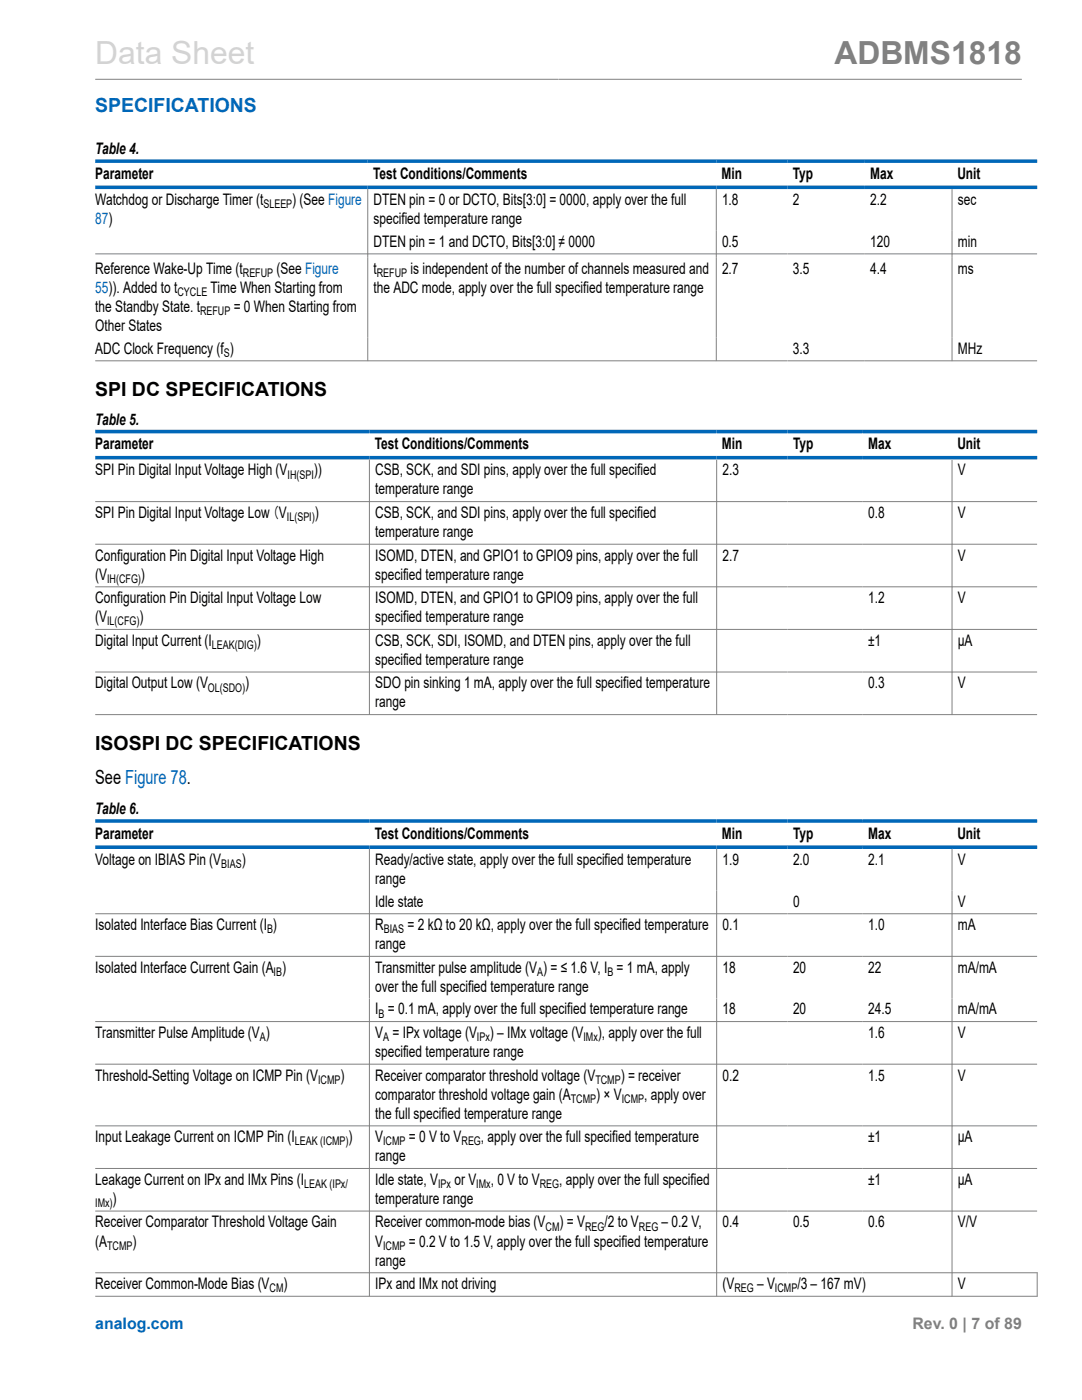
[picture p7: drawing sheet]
<svg xmlns="http://www.w3.org/2000/svg" width="216mm" height="279mm" viewBox="0 0 216 279" stroke-linecap="round" stroke-linejoin="round" font-family="sans-serif">
<defs><g id="words">
<text font-size="6.3" fill="#d3d3d3" x="19" y="12.7">Data Sheet</text>
<text font-size="6.3" fill="#808080" x="166.5" y="12.7">ADBMS1818</text>
<text font-size="3.9" fill="#0067b8" x="19" y="22.3">SPECIFICATIONS</text>
<g font-size="3.9">
<text x="19" y="79">SPI DC SPECIFICATIONS</text>
<text x="19" y="149.6">ISOSPI DC SPECIFICATIONS</text>
<text x="19" y="156.4">See Figure 78.</text>
</g>
<g font-size="3.2">
<text x="19" y="30.8">Table 4.</text>
<text x="19" y="35.7">Parameter</text>
<text x="74.4" y="35.7">Test Conditions/Comments</text>
<text x="144" y="35.7">Min</text>
<text x="158.2" y="35.7">Typ</text>
<text x="173.6" y="35.7">Max</text>
<text x="191" y="35.7">Unit</text>
<text x="19" y="40.9">Watchdog or Discharge Timer (t</text>
<text x="58.3" y="40.9">) (See Figure</text>
<text x="74.5" y="40.9">DTEN pin = 0 or DCTO, Bits[3:0] = 0000, apply over the full</text>
<text x="144.1" y="40.9">1.8</text>
<text x="158.2" y="40.9">2</text>
<text x="173.6" y="40.9">2.2</text>
<text x="191.1" y="40.9">sec</text>
<text x="74.5" y="44.7">specified temperature range</text>
<text x="74.5" y="49.2">DTEN pin = 1 and DCTO, Bits[3:0] ≠ 0000</text>
<text x="144.1" y="49.2">0.5</text>
<text x="173.6" y="49.2">120</text>
<text x="191.1" y="49.2">min</text>
<text x="19" y="54.6">Reference Wake-Up Time (t</text>
<text x="42" y="58.4">Time When Starting from</text>
<text x="55.2" y="54.6">(See Figure</text>
<text x="74.5" y="58.4">the ADC mode, apply over the full specified temperature range</text>
<text x="74.5" y="54.6">t</text>
<text x="81.9" y="54.6">is independent of the number of channels measured and</text>
<text x="144.1" y="54.6">2.7</text>
<text x="158.2" y="54.6">3.5</text>
<text x="173.6" y="54.6">4.4</text>
<text x="191.1" y="54.6">ms</text>
<text x="19" y="62.3">the Standby State. t</text>
<text x="46.6" y="62.3">= 0 When Starting from</text>
<text x="19" y="70.6">ADC Clock Frequency (f )</text>
<text x="19" y="66.1">Other States</text>
<text x="158.2" y="70.6">3.3</text>
<text x="191.1" y="70.6">MHz</text>
<text x="19" y="84.8">Table 5.</text>
<text x="19" y="89.6">Parameter</text>
<text x="74.8" y="89.6">Test Conditions/Comments</text>
<text x="144.1" y="89.6">Min</text>
<text x="158.2" y="89.6">Typ</text>
<text x="173.2" y="89.6">Max</text>
<text x="191" y="89.6">Unit</text>
<text x="19" y="94.9">SPI Pin Digital Input Voltage High (V</text>
<text x="62.6" y="94.9">))</text>
<text x="74.9" y="94.9">CSB, SCK, and SDI pins, apply over the full specified</text>
<text x="144.1" y="94.9">2.3</text>
<text x="191.1" y="94.9">V</text>
<text x="74.9" y="98.7">temperature range</text>
<text x="19" y="103.4">SPI Pin Digital Input Voltage Low （V</text>
<text x="62.8" y="103.4">)</text>
<text x="74.9" y="107.2">temperature range</text>
<text x="74.9" y="103.4">CSB, SCK, and SDI pins, apply over the full specified</text>
<text x="173.2" y="103.4">0.8</text>
<text x="191.1" y="103.4">V</text>
<text x="19" y="111.9">Configuration Pin Digital Input Voltage High</text>
<text x="74.9" y="111.9">ISOMD, DTEN, and GPIO1 to GPIO9 pins, apply over the full</text>
<text x="144.1" y="111.9">2.7</text>
<text x="191.1" y="111.9">V</text>
<text x="19" y="115.7">(V</text>
<text x="28.1" y="115.7">)</text>
<text x="74.9" y="115.7">specified temperature range</text>
<text x="19" y="124.2">(V</text>
<text x="19" y="120.4">Configuration Pin Digital Input Voltage Low</text>
<text x="27.8" y="124.2">)</text>
<text x="74.9" y="120.4">ISOMD, DTEN, and GPIO1 to GPIO9 pins, apply over the full</text>
<text x="74.9" y="124.2">specified temperature range</text>
<text x="173.2" y="120.4">1.2</text>
<text x="191.1" y="120.4">V</text>
<text x="19" y="128.9">Digital Input Current (I</text>
<text x="51.2" y="128.9">)</text>
<text x="74.9" y="128.9">CSB, SCK, SDI, ISOMD, and DTEN pins, apply over the full</text>
<text x="173.2" y="128.9">±1</text>
<text x="191.1" y="128.9">μA</text>
<text x="19" y="137.4">Digital Output Low (V</text>
<text x="48.9" y="137.4">)</text>
<text x="74.9" y="132.7">specified temperature range</text>
<text x="74.9" y="137.4">SDO pin sinking 1 mA, apply over the full specified temperature</text>
<text x="173.2" y="137.4">0.3</text>
<text x="191.1" y="137.4">V</text>
<text x="74.9" y="141.2">range</text>
<text x="19" y="162.5">Table 6.</text>
<text x="19" y="167.4">Parameter</text>
<text x="74.8" y="167.4">Test Conditions/Comments</text>
<text x="144.1" y="167.4">Min</text>
<text x="158.2" y="167.4">Typ</text>
<text x="173.2" y="167.4">Max</text>
<text x="191" y="167.4">Unit</text>
<text x="19" y="172.6">Voltage on IBIAS Pin (V</text>
<text x="48.2" y="172.6">)</text>
<text x="74.9" y="172.6">Ready/active state, apply over the full specified temperature</text>
<text x="144.2" y="172.6">1.9</text>
<text x="158.2" y="172.6">2.0</text>
<text x="173.2" y="172.6">2.1</text>
<text x="191.1" y="172.6">V</text>
<text x="74.9" y="176.4">range</text>
<text x="19" y="185.6">Isolated Interface Bias Current (I )</text>
<text x="74.9" y="185.6">R</text>
<text x="74.9" y="180.9">Idle state</text>
<text x="81.3" y="185.6">= 2 kΩ to 20 kΩ, apply over the full specified temperature</text>
<text x="144.1" y="185.6">0.1</text>
<text x="158.2" y="180.9">0</text>
<text x="173.2" y="185.6">1.0</text>
<text x="191.1" y="185.6">mA</text>
<text x="191.1" y="180.9">V</text>
<text x="74.9" y="189.4">range</text>
<text x="19" y="194.1">Isolated Interface Current Gain (A )</text>
<text x="74.9" y="194.1">Transmitter pulse amplitude (V ) = ≤ 1.6 V, I = 1 mA, apply</text>
<text x="74.9" y="197.9">over the full specified temperature range</text>
<text x="144.2" y="194.1">18</text>
<text x="158.2" y="194.1">20</text>
<text x="173.2" y="194.1">22</text>
<text x="191.1" y="194.1">mA/mA</text>
<text x="74.9" y="202.4">I = 0.1 mA, apply over the full specified temperature range</text>
<text x="144.2" y="202.4">18</text>
<text x="158.2" y="202.4">20</text>
<text x="173.2" y="202.4">24.5</text>
<text x="191.1" y="202.4">mA/mA</text>
<text x="19" y="207.1">Transmitter Pulse Amplitude (V )</text>
<text x="74.9" y="207.1">V = IPx voltage (V</text>
<text x="97.8" y="207.1">) – IMx voltage (V</text>
<text x="119.3" y="207.1">), apply over the full</text>
<text x="173.2" y="207.1">1.6</text>
<text x="191.1" y="207.1">V</text>
<text x="19" y="215.6">Threshold-Setting Voltage on ICMP Pin (V</text>
<text x="67.9" y="215.6">)</text>
<text x="74.9" y="210.9">specified temperature range</text>
<text x="74.9" y="215.6">Receiver comparator threshold voltage (V</text>
<text x="123.9" y="215.6">) = receiver</text>
<text x="144.1" y="215.6">0.2</text>
<text x="173.2" y="215.6">1.5</text>
<text x="191.1" y="215.6">V</text>
<text x="74.9" y="219.4">comparator threshold voltage gain (A</text>
<text x="119" y="219.4">) × V</text>
<text x="128.5" y="219.4">, apply over</text>
<text x="19" y="228">Input Leakage Current on ICMP Pin (I</text>
<text x="69.6" y="228">)</text>
<text x="74.9" y="228">V</text>
<text x="74.9" y="223.3">the full specified temperature range</text>
<text x="81.6" y="228">= 0 V to V</text>
<text x="96" y="228">, apply over the full specified temperature</text>
<text x="173.2" y="228">±1</text>
<text x="191.1" y="228">µA</text>
<text x="74.9" y="231.8">range</text>
<text x="19" y="236.5">Leakage Current on IPx and IMx Pins (I</text>
<text x="74.9" y="236.5">Idle state, V</text>
<text x="90.7" y="236.5">or V</text>
<text x="97.9" y="236.5">, 0 V to V</text>
<text x="111.6" y="236.5">, apply over the full specified</text>
<text x="173.2" y="236.5">±1</text>
<text x="191.1" y="236.5">µA</text>
<text x="19" y="245">Receiver Comparator Threshold Voltage Gain</text>
<text x="22.5" y="240.3">)</text>
<text x="74.9" y="240.3">temperature range</text>
<text x="74.9" y="245">Receiver common-mode bias (V</text>
<text x="111.6" y="245">) = V</text>
<text x="120.6" y="245">/2 to V</text>
<text x="132" y="245">– 0.2 V,</text>
<text x="144.1" y="245">0.4</text>
<text x="158.2" y="245">0.5</text>
<text x="173.2" y="245">0.6</text>
<text x="191.1" y="245">V/V</text>
<text x="19" y="248.8">(A</text>
<text x="26.4" y="248.8">)</text>
<text x="74.9" y="248.8">V</text>
<text x="81.6" y="248.8">= 0.2 V to 1.5 V, apply over the full specified temperature</text>
<text x="19" y="257.3">Receiver Common-Mode Bias (V</text>
<text x="56.6" y="257.3">)</text>
<text x="74.9" y="252.6">range</text>
<text x="74.9" y="257.3">IPx and IMx not driving</text>
<text x="144.1" y="257.3">(V</text>
<text x="151.1" y="257.3">– V</text>
<text x="159.1" y="257.3">/3 – 167 mV)</text>
<text x="191.1" y="257.3">V</text>
</g>
<g font-size="3.2" fill="#0067b8">
<text x="19" y="44.7">87)</text>
<text x="19" y="58.4">55)). Added to t</text>
<text x="19" y="265.3">analog.com</text>
</g>
<text font-size="3.2" fill="#808080" x="182.1" y="265.3">Rev. 0 | 7 of 89</text>
<g font-size="2.4">
<text x="52.6" y="41.5">SLEEP</text>
<text x="35.4" y="59.1">CYCLE</text>
<text x="48.5" y="55.3">REFUP</text>
<text x="75.2" y="55.3">REFUP</text>
<text x="39.9" y="62.9">REFUP</text>
<text x="44.7" y="71.2">S</text>
<text x="57.4" y="95.5">IH(SPI</text>
<text x="57.3" y="104">IL(SPI)</text>
<text x="21.4" y="116.3">IH(CFG)</text>
<text x="21.4" y="124.8">IL(CFG)</text>
<text x="42.3" y="129.5">LEAK(DIG)</text>
<text x="41.5" y="138">OL(SDO)</text>
<text x="44.2" y="173.2">BIAS</text>
<text x="53.3" y="186.3">B</text>
<text x="76.6" y="186.3">BIAS</text>
<text x="54.6" y="194.8">IB</text>
<text x="107.2" y="194.8">A</text>
<text x="121.2" y="194.8">B</text>
<text x="75.5" y="203.1">B</text>
<text x="51.9" y="207.8">A</text>
<text x="76.4" y="207.8">A</text>
<text x="95.2" y="207.8">IPx</text>
<text x="116.4" y="207.8">IMx</text>
<text x="63.5" y="216.3">ICMP</text>
<text x="113.9" y="220.1">TCMP</text>
<text x="118.8" y="216.3">TCMP</text>
<text x="124.1" y="220.1">ICMP</text>
<text x="58.8" y="228.6">LEAK (ICMP)</text>
<text x="76.4" y="228.6">ICMP</text>
<text x="92.1" y="228.6">REG</text>
<text x="60.7" y="237.1">LEAK (IPx/</text>
<text x="87.4" y="237.1">IPx</text>
<text x="95" y="237.1">IMx</text>
<text x="107.7" y="237.1">REG</text>
<text x="19" y="240.9">IMx)</text>
<text x="108.9" y="245.6">CM</text>
<text x="116.7" y="245.6">REG</text>
<text x="127.5" y="245.6">REG</text>
<text x="21.4" y="249.4">TCMP</text>
<text x="76.4" y="249.4">ICMP</text>
<text x="53.8" y="257.9">CM</text>
<text x="146.5" y="257.9">REG</text>
<text x="154.6" y="257.9">ICMP</text>
</g>
</g></defs>
<g fill="none" stroke="#808080" stroke-width=".2">
<path d="M19 15.8h184.9M73.4 37.7v34.4M142.9 37.7v34.4M190 37.7v34.4M19 50.7h188M19 72h188M73.7 91.7v51M143 91.7v51M190 91.7v51M19 100.1h188M19 108.6h188M19 117.1h188"/>
<path d="M19 125.6h188M19 134.1h188M19 142.6h188M73.7 169.4v89.4M143 169.4v89.4M190 169.4v89.4M19 182.4h188M19 190.9h188M19 203.9h188M19 212.4h188M19 224.7h188M19 233.2h188"/>
<path d="M19 241.7h188M19 254h188M19 258.7h188M207 253.9v4.9"/>
</g>
<path d="M19 32.2h188M19 37.4h188M19 86.1h188M19 91.3h188M19 163.9h188M19 169.1h188" fill="none" stroke="#0067b8" stroke-width=".71"/>
<use href="#words"/>
</svg>
